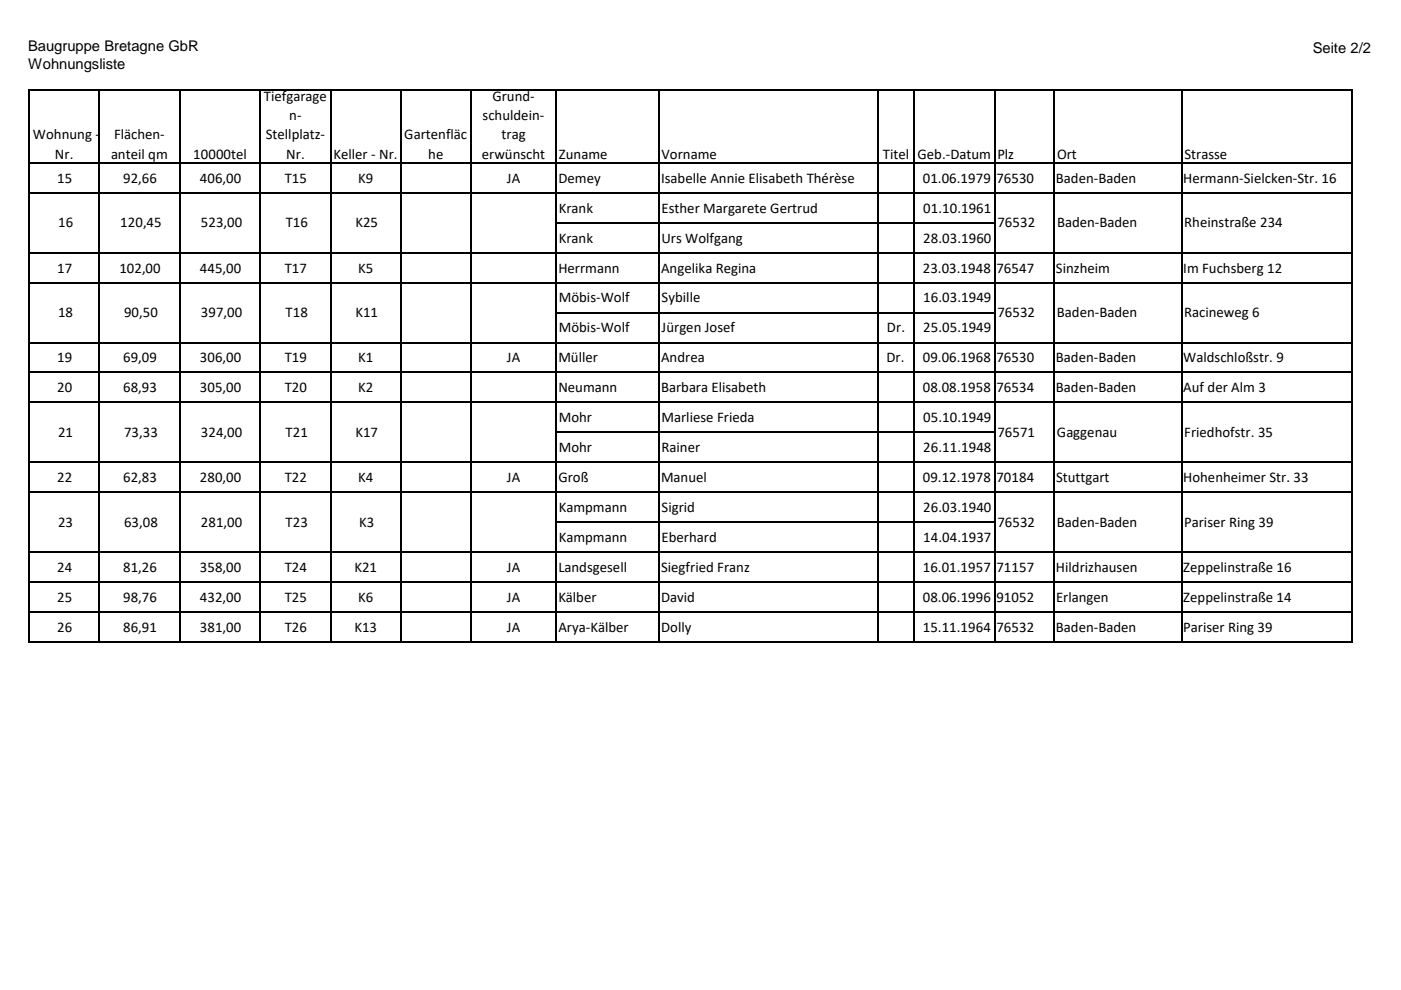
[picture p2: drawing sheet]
<svg xmlns="http://www.w3.org/2000/svg" width="297mm" height="210mm" viewBox="0 0 297 210" stroke-linecap="round" stroke-linejoin="round" font-family="sans-serif">
<defs><g id="words">
<g font-size="3.1">
<text x="6" y="10.8">Baugruppe Bretagne GbR</text>
<text x="278.3" y="11.1">Seite 2/2</text>
<text x="6" y="14.7">Wohnungsliste</text>
<text x="56" y="21.3">Tiefgarage</text>
<text x="104.4" y="21.3">Grund-</text>
<text x="7" y="29.5">Wohnung -</text>
<text x="24.2" y="29.5">Flächen-</text>
<text x="56.3" y="29.5">Stellplatz-</text>
<text x="61.3" y="25.4">n-</text>
<text x="85.7" y="29.5">Gartenfläc</text>
<text x="102.3" y="25.4">schuldein-</text>
<text x="106.3" y="29.5">trag</text>
<text x="11.6" y="33.7">Nr.</text>
<text x="23.5" y="33.7">anteil qm</text>
<text x="41" y="33.7">10000tel</text>
<text x="60.7" y="33.7">Nr.</text>
<text x="70.7" y="33.7">Keller - Nr.</text>
<text x="90.8" y="33.7">he</text>
<text x="102.2" y="33.7">erwünscht</text>
<text x="118.5" y="33.7">Zuname</text>
<text x="140.3" y="33.7">Vorname</text>
<text x="187.2" y="33.7">Titel</text>
<text x="194.5" y="33.7">Geb.-Datum</text>
<text x="211.5" y="33.7">Plz</text>
<text x="224.1" y="33.7">Ort</text>
<text x="251.1" y="33.7">Strasse</text>
<text x="12.1" y="38.7">15</text>
<text x="26.1" y="38.7">92,66</text>
<text x="42.4" y="38.7">406,00</text>
<text x="60.4" y="38.7">T15</text>
<text x="76" y="38.7">K9</text>
<text x="107.5" y="38.7">JA</text>
<text x="118.4" y="38.7">Demey</text>
<text x="140.2" y="38.7">Isabelle Annie Elisabeth Thérèse</text>
<text x="195.6" y="38.7">01.06.1979 76530</text>
<text x="223.9" y="38.7">Baden-Baden</text>
<text x="250.9" y="38.7">Hermann-Sielcken-Str. 16</text>
<text x="118.5" y="45.1">Krank</text>
<text x="140.3" y="45.1">Esther Margarete Gertrud</text>
<text x="195.8" y="45.1">01.10.1961</text>
<text x="12.3" y="48.1">16</text>
<text x="25.5" y="48.1">120,45</text>
<text x="42.6" y="48.1">523,00</text>
<text x="60.6" y="48.1">T16</text>
<text x="75.4" y="48.1">K25</text>
<text x="118.5" y="51.4">Krank</text>
<text x="140.3" y="51.4">Urs Wolfgang</text>
<text x="195.8" y="51.4">28.03.1960</text>
<text x="211.5" y="48.1">76532</text>
<text x="224.1" y="48.1">Baden-Baden</text>
<text x="251.1" y="48.1">Rheinstraße 234</text>
<text x="12.1" y="57.8">17</text>
<text x="25.3" y="57.8">102,00</text>
<text x="42.4" y="57.8">445,00</text>
<text x="60.4" y="57.8">T17</text>
<text x="76" y="57.8">K5</text>
<text x="118.4" y="57.8">Herrmann</text>
<text x="140.2" y="57.8">Angelika Regina</text>
<text x="195.6" y="57.8">23.03.1948 76547</text>
<text x="223.9" y="57.8">Sinzheim</text>
<text x="250.9" y="57.8">Im Fuchsberg 12</text>
<text x="118.5" y="64.1">Möbis-Wolf</text>
<text x="140.3" y="64.1">Sybille</text>
<text x="195.8" y="64.1">16.03.1949</text>
<text x="12.3" y="67.2">18</text>
<text x="26.3" y="67.2">90,50</text>
<text x="42.6" y="67.2">397,00</text>
<text x="60.6" y="67.2">T18</text>
<text x="75.4" y="67.2">K11</text>
<text x="118.5" y="70.5">Möbis-Wolf</text>
<text x="140.3" y="70.5">Jürgen Josef</text>
<text x="188.1" y="70.5">Dr.</text>
<text x="195.8" y="70.5">25.05.1949</text>
<text x="211.5" y="67.2">76532</text>
<text x="224.1" y="67.2">Baden-Baden</text>
<text x="251.1" y="67.2">Racineweg 6</text>
<text x="12.1" y="76.8">19</text>
<text x="26.1" y="76.8">69,09</text>
<text x="42.4" y="76.8">306,00</text>
<text x="60.4" y="76.8">T19</text>
<text x="76" y="76.8">K1</text>
<text x="107.5" y="76.8">JA</text>
<text x="118.4" y="76.8">Müller</text>
<text x="140.2" y="76.8">Andrea</text>
<text x="187.9" y="76.8">Dr.</text>
<text x="195.6" y="76.8">09.06.1968 76530</text>
<text x="223.9" y="76.8">Baden-Baden</text>
<text x="250.9" y="76.8">Waldschloßstr. 9</text>
<text x="12.1" y="83.2">20</text>
<text x="26.1" y="83.2">68,93</text>
<text x="42.4" y="83.2">305,00</text>
<text x="60.4" y="83.2">T20</text>
<text x="76" y="83.2">K2</text>
<text x="118.4" y="83.2">Neumann</text>
<text x="140.2" y="83.2">Barbara Elisabeth</text>
<text x="195.6" y="83.2">08.08.1958 76534</text>
<text x="223.9" y="83.2">Baden-Baden</text>
<text x="250.9" y="83.2">Auf der Alm 3</text>
<text x="118.5" y="89.5">Mohr</text>
<text x="140.3" y="89.5">Marliese Frieda</text>
<text x="195.8" y="89.5">05.10.1949</text>
<text x="12.3" y="92.6">21</text>
<text x="26.3" y="92.6">73,33</text>
<text x="42.6" y="92.6">324,00</text>
<text x="60.6" y="92.6">T21</text>
<text x="75.4" y="92.6">K17</text>
<text x="118.5" y="95.9">Mohr</text>
<text x="140.3" y="95.9">Rainer</text>
<text x="195.8" y="95.9">26.11.1948</text>
<text x="211.5" y="92.6">76571</text>
<text x="224.1" y="92.6">Gaggenau</text>
<text x="251.1" y="92.6">Friedhofstr. 35</text>
<text x="12.1" y="102.2">22</text>
<text x="26.1" y="102.2">62,83</text>
<text x="42.4" y="102.2">280,00</text>
<text x="60.4" y="102.2">T22</text>
<text x="76" y="102.2">K4</text>
<text x="107.5" y="102.2">JA</text>
<text x="118.4" y="102.2">Groß</text>
<text x="140.2" y="102.2">Manuel</text>
<text x="195.6" y="102.2">09.12.1978 70184</text>
<text x="223.9" y="102.2">Stuttgart</text>
<text x="250.9" y="102.2">Hohenheimer Str. 33</text>
<text x="12.3" y="111.6">23</text>
<text x="26.3" y="111.6">63,08</text>
<text x="42.6" y="111.6">281,00</text>
<text x="60.6" y="111.6">T23</text>
<text x="76.2" y="111.6">K3</text>
<text x="118.5" y="108.6">Kampmann</text>
<text x="140.3" y="108.6">Sigrid</text>
<text x="195.8" y="108.6">26.03.1940</text>
<text x="211.5" y="111.6">76532</text>
<text x="224.1" y="111.6">Baden-Baden</text>
<text x="251.1" y="111.6">Pariser Ring 39</text>
<text x="118.5" y="114.9">Kampmann</text>
<text x="140.3" y="114.9">Eberhard</text>
<text x="195.8" y="114.9">14.04.1937</text>
<text x="12.1" y="121.3">24</text>
<text x="26.1" y="121.3">81,26</text>
<text x="42.4" y="121.3">358,00</text>
<text x="60.4" y="121.3">T24</text>
<text x="75.2" y="121.3">K21</text>
<text x="107.5" y="121.3">JA</text>
<text x="118.4" y="121.3">Landsgesell</text>
<text x="140.2" y="121.3">Siegfried Franz</text>
<text x="195.6" y="121.3">16.01.1957 71157</text>
<text x="223.9" y="121.3">Hildrizhausen</text>
<text x="250.9" y="121.3">Zeppelinstraße 16</text>
<text x="12.1" y="127.6">25</text>
<text x="26.1" y="127.6">98,76</text>
<text x="42.4" y="127.6">432,00</text>
<text x="60.4" y="127.6">T25</text>
<text x="76" y="127.6">K6</text>
<text x="107.5" y="127.6">JA</text>
<text x="118.4" y="127.6">Kälber</text>
<text x="140.2" y="127.6">David</text>
<text x="195.6" y="127.6">08.06.1996 91052</text>
<text x="223.9" y="127.6">Erlangen</text>
<text x="250.9" y="127.6">Zeppelinstraße 14</text>
<text x="12.1" y="134">26</text>
<text x="26.1" y="134">86,91</text>
<text x="42.4" y="134">381,00</text>
<text x="60.4" y="134">T26</text>
<text x="75.2" y="134">K13</text>
<text x="107.5" y="134">JA</text>
<text x="118.4" y="134">Arya-Kälber</text>
<text x="140.2" y="134">Dolly</text>
<text x="195.6" y="134">15.11.1964 76532</text>
<text x="223.9" y="134">Baden-Baden</text>
<text x="250.9" y="134">Pariser Ring 39</text>
</g>
</g></defs>
<g fill="none" stroke="#000" stroke-width=".29">
<path d="M6.2 19v117.3M6.3 19.1h280.6M21 19.3v15.2M38.1 19.3v15.2M55.2 19.3v15.2M70.1 19.3v15.2M84.9 19.3v15.2M99.8 19.3v15.2M117.9 19.3v15.2M139.7 19.3v15.2M186.1 19.3v15.2M193.8 19.3v15.2"/>
<path d="M210.9 19.3v15.2M223.5 19.3v15.2M250.5 19.3v15.2M286.7 19.3v15.2M6.3 34.5h280.6M21 34.7v101.6M38.1 34.7v101.6M55.2 34.7v101.6M70.1 34.7v101.6M84.9 34.7v101.6M99.8 34.7v101.6M117.9 34.7v101.6"/>
<path d="M139.7 34.7v101.6M186.1 34.7v101.6M193.8 34.7v101.6M210.9 34.7v101.6M223.5 34.7v101.6M250.5 34.7v101.6M286.7 34.7v101.6M6.3 40.9h280.6M6.3 53.6h280.6M6.3 59.9h280.6M118.1 47.2h92.9M6.3 72.6h280.6"/>
<path d="M6.3 79h280.6M118.1 66.3h92.9M6.3 85.3h280.6M6.3 98h280.6M118.1 91.7h92.9M6.3 104.4h280.6M6.3 117.1h280.6M118.1 110.7h92.9M6.3 123.4h280.6M6.3 129.8h280.6M6.3 136.1h280.6"/>
</g>
<use href="#words"/>
</svg>
